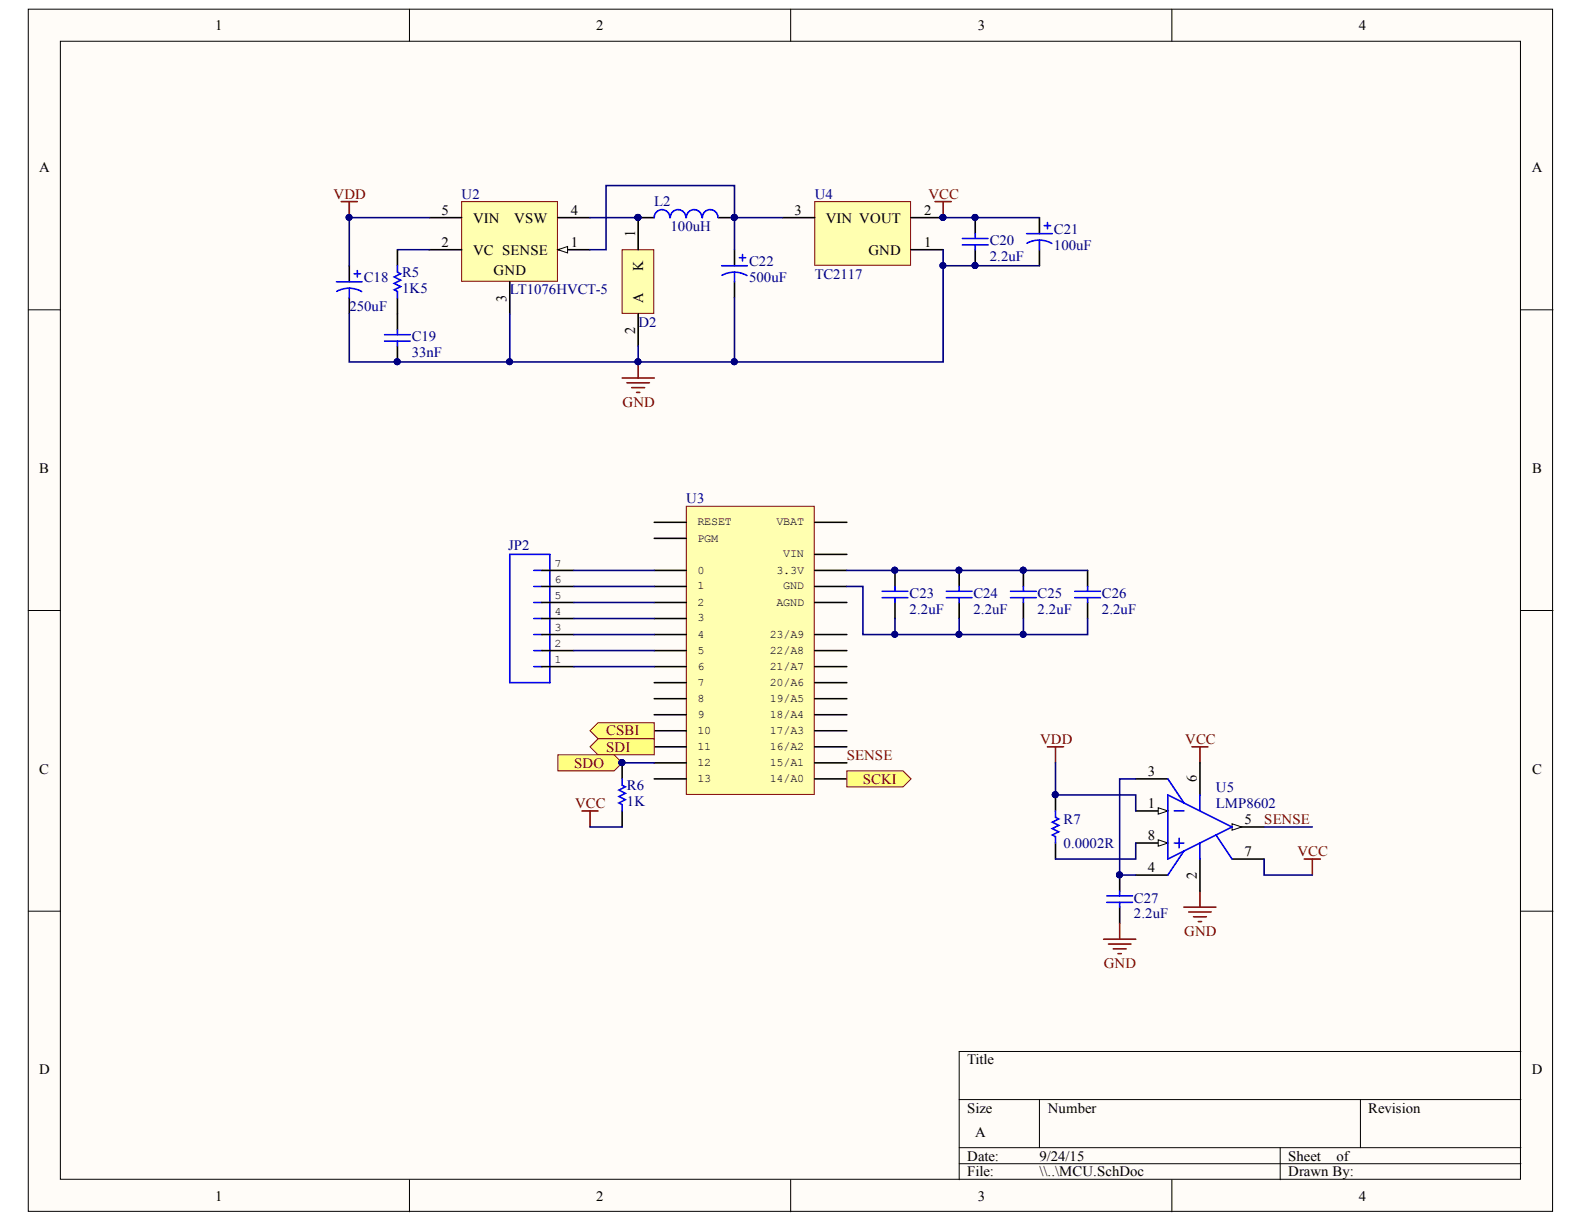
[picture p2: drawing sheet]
<svg xmlns="http://www.w3.org/2000/svg" width="279mm" height="216mm" viewBox="0 0 279 216" stroke-linecap="round" stroke-linejoin="round" font-family="sans-serif">
<defs><g id="words">
<g font-size="2.6">
<text x="112" y="41.8" transform="rotate(-90 112 41.8)">1</text>
<text x="113.4" y="47.9" transform="rotate(-90 113.4 47.9)">K</text>
<text x="89.4" y="53.2" transform="rotate(-90 89.4 53.2)">3</text>
<text x="113.4" y="53.4" transform="rotate(-90 113.4 53.4)">A</text>
<text x="112" y="58.9" transform="rotate(-90 112 58.9)">2</text>
<text x="211.1" y="137.9" transform="rotate(-90 211.1 137.9)">6</text>
<text x="211.1" y="155.1" transform="rotate(-90 211.1 155.1)">2</text>
</g>
<g font-size="2.5">
<text x="38" y="5.3">1</text>
<text x="105.2" y="5.3">2</text>
<text x="172.5" y="5.3">3</text>
<text x="239.7" y="5.3">4</text>
<text x="6.9" y="30.4">A</text>
<text x="270.2" y="30.4">A</text>
<text x="77.9" y="37.8">5</text>
<text x="83.4" y="39.3">VIN</text>
<text x="90.7" y="39.3">VSW</text>
<text x="100.7" y="37.8">4</text>
<text x="140.2" y="37.8">3</text>
<text x="145.7" y="39.3">VIN VOUT</text>
<text x="163" y="37.8">2</text>
<text x="77.9" y="43.5">2</text>
<text x="83.4" y="44.9">VC SENSE</text>
<text x="100.7" y="43.5">1</text>
<text x="153.2" y="44.9">GND</text>
<text x="163" y="43.5">1</text>
<text x="87.1" y="48.6">GND</text>
<text x="6.9" y="83.4">B</text>
<text x="270.3" y="83.4">B</text>
<text x="6.9" y="136.5">C</text>
<text x="202.5" y="136.8">3</text>
<text x="270.3" y="136.5">C</text>
<text x="202.5" y="142.5">1</text>
<text x="202.5" y="148.1">8</text>
<text x="219.5" y="145.3">5</text>
<text x="202.5" y="153.8">4</text>
<text x="219.5" y="151">7</text>
<text x="6.9" y="189.5">D</text>
<text x="170.6" y="187.7">Title</text>
<text x="270.2" y="189.5">D</text>
<text x="170.6" y="196.3">Size</text>
<text x="184.8" y="196.3">Number</text>
<text x="241.4" y="196.3">Revision</text>
<text x="172" y="200.5">A</text>
<text x="170.6" y="204.7">Date:</text>
<text x="170.6" y="207.5">File:</text>
<text x="183.4" y="204.7">9/24/15</text>
<text x="183.4" y="207.5">\\..\MCU.SchDoc</text>
<text x="227.2" y="204.7">Sheet</text>
<text x="227.2" y="207.5">Drawn By:</text>
<text x="235.8" y="204.7">of</text>
<text x="38" y="211.8">1</text>
<text x="105.2" y="211.8">2</text>
<text x="172.5" y="211.8">3</text>
<text x="239.7" y="211.8">4</text>
</g>
<g font-size="2.5" fill="#800000">
<text x="58.8" y="35">VDD</text>
<text x="163.7" y="35">VCC</text>
<text x="109.8" y="71.8">GND</text>
<text x="106.9" y="129.7">CSBI</text>
<text x="183.4" y="131.2">VDD</text>
<text x="209.1" y="131.2">VCC</text>
<text x="101.3" y="135.4">SDO</text>
<text x="106.9" y="132.6">SDI</text>
<text x="149.4" y="134">SENSE</text>
<text x="101.4" y="142.5">VCC</text>
<text x="152.2" y="138.3">SCKI</text>
<text x="223" y="145.3">SENSE</text>
<text x="228.8" y="151">VCC</text>
<text x="208.9" y="165.1">GND</text>
<text x="194.7" y="170.8">GND</text>
</g>
<g font-size="2.5" fill="#000080">
<text x="81.4" y="35">U2</text>
<text x="143.7" y="35">U4</text>
<text x="115.4" y="36.4">L2</text>
<text x="118.3" y="40.7">100uH</text>
<text x="185.9" y="41.2">C21</text>
<text x="132.1" y="46.9">C22</text>
<text x="174.6" y="43.2">C20</text>
<text x="174.6" y="46">2.2uF</text>
<text x="185.9" y="44.1">100uF</text>
<text x="64.2" y="49.7">C18</text>
<text x="70.9" y="48.9">R5</text>
<text x="70.9" y="51.7">1K5</text>
<text x="89.9" y="51.9">LT1076HVCT-5</text>
<text x="132.1" y="49.7">500uF</text>
<text x="143.7" y="49.2">TC2117</text>
<text x="61.6" y="54.8">250uF</text>
<text x="112.6" y="57.6">D2</text>
<text x="72.6" y="60.2">C19</text>
<text x="72.6" y="63">33nF</text>
<text x="121.1" y="88.8">U3</text>
<text x="89.6" y="97">JP2</text>
<text x="160.5" y="105.4">C23</text>
<text x="171.7" y="105.4">C24</text>
<text x="183" y="105.4">C25</text>
<text x="194.4" y="105.4">C26</text>
<text x="160.5" y="108.3">2.2uF</text>
<text x="171.7" y="108.3">2.2uF</text>
<text x="183" y="108.3">2.2uF</text>
<text x="194.4" y="108.3">2.2uF</text>
<text x="110.6" y="139.3">R6</text>
<text x="110.6" y="142.2">1K</text>
<text x="214.5" y="139.7">U5</text>
<text x="214.5" y="142.5">LMP8602</text>
<text x="187.6" y="149.6">0.0002R</text>
<text x="187.6" y="145.3">R7</text>
<text x="200" y="159.2">C27</text>
<text x="200" y="162">2.2uF</text>
</g>
<g font-size="2">
<text x="123" y="92.6">RESET</text>
<text x="123" y="95.5">PGM</text>
<text x="137" y="92.6">VBAT</text>
<text x="97.8" y="100">7</text>
<text x="123" y="101.2">0</text>
<text x="137" y="101.2">3.3V</text>
<text x="138.1" y="98.3">VIN</text>
<text x="97.8" y="105.7">5</text>
<text x="97.8" y="102.9">6</text>
<text x="123" y="106.8">2</text>
<text x="123" y="104">1</text>
<text x="137" y="106.8">AGND</text>
<text x="138.1" y="104">GND</text>
<text x="97.8" y="111.3">3</text>
<text x="97.8" y="108.5">4</text>
<text x="123" y="112.5">4</text>
<text x="123" y="109.6">3</text>
<text x="135.8" y="112.5">23/A9</text>
<text x="97.8" y="117">1</text>
<text x="97.8" y="114.2">2</text>
<text x="123" y="118.2">6</text>
<text x="123" y="115.3">5</text>
<text x="135.8" y="115.3">22/A8</text>
<text x="135.8" y="118.2">21/A7</text>
<text x="123" y="123.8">8</text>
<text x="123" y="120.9">7</text>
<text x="135.8" y="120.9">20/A6</text>
<text x="135.8" y="123.8">19/A5</text>
<text x="123" y="129.5">10</text>
<text x="123" y="126.6">9</text>
<text x="135.8" y="126.6">18/A4</text>
<text x="135.8" y="129.5">17/A3</text>
<text x="123" y="135.1">12</text>
<text x="123" y="132.3">11</text>
<text x="123" y="137.9">13</text>
<text x="135.8" y="132.3">16/A2</text>
<text x="135.8" y="135.1">15/A1</text>
<text x="135.8" y="137.9">14/A0</text>
</g>
</g></defs>
<g fill="#fffcf8" stroke="#000" stroke-width=".18">
<path d="M5 1.6h268.9v212.1h-268.9z"/>
<path d="M10.6 7.3h257.6v200.7h-257.6z"/>
</g>
<g fill="none" stroke="#000" stroke-width=".18">
<path d="M72.2 1.6v5.7M139.5 1.6v5.7M206.7 1.6v5.7M5 54.7h5.6M268.3 54.7h5.6M5 107.7h5.6M268.3 107.7h5.6M5 160.7h5.6M268.3 160.7h5.6M169.2 194h99.1M183.3 194v8.4M240 194v8.4"/>
<path d="M268.3 185.5h-99.1v22.6M72.2 208.1v5.7M139.5 208.1v5.7M169.2 202.4h99.1M169.2 205.3h99.1M206.7 208.1v5.7M225.8 202.4v5.7"/>
</g>
<path d="M81.4 35.6h16.9v14h-16.9z" fill="#ffffb0" stroke="#800000" stroke-width=".18"/>
<path d="M98.4 44h5.7" fill="none" stroke="#000" stroke-width=".28"/>
<path d="M98.4 44l1.7-.5v1.1z" fill="#fffcf8"/>
<path d="M98.4 44l1.7-.5v1.1z" fill="none" stroke="#000" stroke-width=".18"/>
<path d="M75.8 38.4h5.6M98.4 38.4h5.7M75.8 44h5.6M89.9 49.7v5.7" fill="none" stroke="#000" stroke-width=".28"/>
<path d="M143.7 35.6h16.9v11.2h-16.9z" fill="#ffffb0" stroke="#800000" stroke-width=".18"/>
<path d="M138 38.4h5.7M160.7 38.4h5.7M160.7 44h5.7" fill="none" stroke="#000" stroke-width=".28"/>
<circle cx="166.3" cy="38.3" r=".52" fill="#000080" stroke="#000080" stroke-width=".18"/>
<path d="M109.7 44h5.6v11.3h-5.6z" fill="#ffffb0" stroke="#800000" stroke-width=".18"/>
<path d="M115.4 38.4h-2.8v5.6M126.7 38.4h2.9M61.6 46.9v2.8M61.6 52.5v2.9M70.1 44v2.9M70.1 52.5v5.7M112.6 55.4v5.6M129.6 44v2.9M129.6 49.7v2.8M70.1 61v2.8" fill="none" stroke="#000" stroke-width=".28"/>
<g fill="#000080" stroke="#000080" stroke-width=".18">
<circle cx="112.5" cy="38.3" r=".52"/>
<circle cx="61.6" cy="38.3" r=".52"/>
<circle cx="70.1" cy="63.8" r=".52"/>
<circle cx="112.5" cy="63.8" r=".52"/>
<circle cx="129.5" cy="38.3" r=".52"/>
<circle cx="166.3" cy="38.3" r=".52"/>
</g>
<path d="M60.2 35.6h2.8M61.6 35.6v2.8M164.9 35.6h2.9M166.4 35.6v2.8M109.7 66.7h5.7M110.6 67.5h4M111.4 68.4h2.3M112.3 69.2h.6M112.6 63.8v2.9" fill="none" stroke="#800000" stroke-width=".28"/>
<g fill="none" stroke="#00f" stroke-width=".28">
<path d="M118.1 38.4a1.37 1.37 0 0 0-1.3-1.4 1.37 1.37 0 0 0-1.4 1.4M121 38.4a1.37 1.37 0 0 0-1.4-1.4 1.37 1.37 0 0 0-1.4 1.4M123.8 38.4a1.37 1.37 0 0 0-1.4-1.4 1.37 1.37 0 0 0-1.3 1.4M126.6 38.4a1.37 1.37 0 0 0-1.3-1.4 1.37 1.37 0 0 0-1.4 1.4M59.3 49.7h4.6M61.6 50.8l1.4 .3 .8 .3M61.6 50.8l-1.4 .2-.8 .4M61.6 50.8v1.7M62.5 48.3h1.1M63 47.7v1.2M67.8 59h4.6M70.1 46.9v1.1l.6 .3-1.2 .6 1.2 .5-1.2 .6 1.2 .6-1.2 .5 .6 .3v1.1"/>
<path d="M70.1 58.2v.8M127.3 46.9h4.5M129.6 48l.9 .1 1.2 .5M129.6 48l-1 .1-1.3 .5M129.6 48v1.7M130.4 45.5h1.1M131 44.9v1.1M67.8 60.2h4.6M70.1 60.2v.8"/>
</g>
<path d="M121.1 89.3h22.5v50.8h-22.5z" fill="#ffffb0" stroke="#800000" stroke-width=".18"/>
<g fill="none" stroke="#000" stroke-width=".28">
<path d="M172 38.4v2.8M183.3 38.4v2.8M172 44v2.9M183.3 44v2.9M115.4 92.1h5.7M115.4 95h5.7M143.7 97.8h5.7M143.7 92.1h5.7M115.4 117.6h5.7M115.4 114.8h5.7M115.4 111.9h5.7M115.4 109.1h5.7"/>
<path d="M115.4 106.3h5.7M115.4 103.4h5.7M115.4 100.6h5.7M143.7 117.6h5.7M143.7 114.8h5.7M143.7 111.9h5.7M143.7 106.3h5.7M143.7 103.4h5.7M143.7 100.6h5.7M157.9 100.6v2.8M157.9 106.3v2.8M169.2 100.6v2.8"/>
<path d="M169.2 106.3v2.8M180.5 100.6v2.8M180.5 106.3v2.8M191.8 100.6v2.8M191.8 106.3v2.8M115.4 134.6h5.7M115.4 131.7h5.7M115.4 128.9h5.7M115.4 126.1h5.7M115.4 123.2h5.7M115.4 120.4h5.7M115.4 137.4h5.7"/>
<path d="M143.7 134.6h5.7M143.7 131.7h5.7M143.7 128.9h5.7M143.7 126.1h5.7M143.7 123.2h5.7M143.7 120.4h5.7M143.7 137.4h5.7M197.5 154.4v2.8M200.3 148.7h5.7M217.3 151.5h5.7M197.5 160v2.8"/>
</g>
<g fill="#000080" stroke="#000080" stroke-width=".18">
<circle cx="172" cy="38.3" r=".52"/>
<circle cx="172" cy="46.8" r=".52"/>
<circle cx="157.8" cy="100.6" r=".52"/>
<circle cx="169.1" cy="100.6" r=".52"/>
<circle cx="180.5" cy="100.6" r=".52"/>
<circle cx="197.5" cy="154.3" r=".52"/>
</g>
<g fill="none" stroke="#00f" stroke-width=".28">
<path d="M184.2 39.8h1.1M184.8 39.2v1.2M169.8 43.2h4.5M169.8 42.1h4.5M172 41.2v.9M172 43.2v.8M181.1 41.2h4.5M183.3 42.3l1 .2 1.2 .4M183.3 42.3l-.9 .1-1.3 .5M183.3 42.3v1.7M155.6 104.3h4.5M155.6 105.4h4.5"/>
<path d="M157.9 103.4v.9M157.9 105.4v.9M166.9 104.3h4.6M166.9 105.4h4.6M169.2 103.4v.9M169.2 105.4v.9M178.3 104.3h4.5M178.3 105.4h4.5M180.5 103.4v.9M180.5 105.4v.9M189.6 104.3h4.5M189.6 105.4h4.5"/>
<path d="M191.8 103.4v.9M191.8 105.4v.9M195.2 158h4.6M195.2 159.2h4.6M197.5 157.2v.8M197.5 159.2v.8"/>
</g>
<g fill="none" stroke="#800000" stroke-width=".28">
<path d="M210.2 131.7h2.9M211.7 131.7v2.9M211.7 157.2v2.8M230.1 151.5h2.8M231.5 151.5v2.9M194.7 165.7h5.6M195.5 166.5h4M196.4 167.4h2.2M197.2 168.2h.6M197.5 162.8v2.9M208.8 160h5.7M209.7 160.9h3.9"/>
<path d="M210.5 161.7h2.3M211.4 162.6h.5"/>
</g>
<path d="M204.3 148.1l1.7 .6-1.7 .6z" fill="#fffcf8"/>
<path d="M204.3 148.1l1.7 .6-1.7 .6z" fill="none" stroke="#000" stroke-width=".18"/>
<path d="M200.3 143h5.7" fill="none" stroke="#000" stroke-width=".28"/>
<path d="M204.3 142.5l1.7 .5-1.7 .6z" fill="#fffcf8"/>
<path d="M204.3 142.5l1.7 .5-1.7 .6z" fill="none" stroke="#000" stroke-width=".18"/>
<path d="M200.3 137.4h5.7M200.3 154.4h5.7M211.7 151.5v5.7M217.3 145.9h5.7" fill="none" stroke="#000" stroke-width=".28"/>
<path d="M217.3 145.3l1.7 .6-1.7 .5z" fill="#fffcf8"/>
<path d="M217.3 145.3l1.7 .6-1.7 .5z" fill="none" stroke="#000" stroke-width=".18"/>
<path d="M95.6 117.6h5.6M95.6 114.8h5.6M95.6 111.9h5.6M95.6 109.1h5.6M95.6 106.3h5.6M95.6 103.4h5.6M95.6 100.6h5.6M211.7 134.6v5.6M186.2 140.2v2.8M186.2 148.7v2.8" fill="none" stroke="#000" stroke-width=".28"/>
<g fill="none" stroke="#00f" stroke-width=".28">
<path d="M89.9 97.8h7.1v22.6h-7.1zM94.2 111.9h1.4M94.2 114.8h1.4M94.2 117.6h1.4M94.2 106.3h1.4M94.2 109.1h1.4M94.2 103.4h1.4M94.2 100.6h1.4M206 137.4l2.8 4.2M186.2 143v1.2l.5 .3-1.1 .5 1.1 .6-1.1 .6 1.1 .5-1.1 .6 .6 .3v1.1M206 140.2l11.3 5.7-11.3 5.6zM207.1 143h1.7"/>
<path d="M207.1 148.7h1.7M208 147.9v1.6M208.8 150.1l-2.8 4.3M211.7 140.2v2.8M211.7 148.7v2.8M214.5 147.3l2.8 4.2"/>
</g>
<circle cx="186.1" cy="140.2" r=".52" fill="#000080" stroke="#000080" stroke-width=".18"/>
<path d="M184.8 131.7h2.8M186.2 131.7v2.9" fill="none" stroke="#800000" stroke-width=".28"/>
<g fill="#ffff80" stroke="#800000" stroke-width=".18">
<path d="M104.1 128.9l1.4-1.4h9.9v2.8h-9.9z" fill-rule="evenodd"/>
<path d="M104.1 131.7l1.4-1.4h9.9v2.8h-9.9z" fill-rule="evenodd"/>
<path d="M98.4 133.1h9.9l1.4 1.5-1.4 1.4h-9.9z" fill-rule="evenodd"/>
</g>
<circle cx="109.7" cy="134.5" r=".52" fill="#000080" stroke="#000080" stroke-width=".18"/>
<path d="M149.4 136h9.9l1.4 1.4-1.4 1.4h-9.9z" fill-rule="evenodd" fill="#ffff80" stroke="#800000" stroke-width=".18"/>
<path d="M109.7 134.6v2.8M109.7 143v2.9" fill="none" stroke="#000" stroke-width=".28"/>
<g fill="#000080" stroke="#000080" stroke-width=".18">
<circle cx="109.7" cy="134.5" r=".52"/>
<circle cx="61.6" cy="38.3" r=".52"/>
<circle cx="112.5" cy="38.3" r=".52"/>
<circle cx="112.5" cy="63.8" r=".52"/>
<circle cx="129.5" cy="38.3" r=".52"/>
<circle cx="166.3" cy="46.8" r=".52"/>
<circle cx="129.5" cy="63.8" r=".52"/>
<circle cx="89.9" cy="63.8" r=".52"/>
<circle cx="70.1" cy="63.8" r=".52"/>
<circle cx="166.3" cy="38.3" r=".52"/>
<circle cx="172" cy="38.3" r=".52"/>
<circle cx="172" cy="46.8" r=".52"/>
<circle cx="169.1" cy="111.9" r=".52"/>
<circle cx="180.5" cy="111.9" r=".52"/>
<circle cx="157.8" cy="100.6" r=".52"/>
<circle cx="169.1" cy="100.6" r=".52"/>
<circle cx="180.5" cy="100.6" r=".52"/>
<circle cx="157.8" cy="111.9" r=".52"/>
<circle cx="197.5" cy="154.3" r=".52"/>
<circle cx="186.1" cy="140.2" r=".52"/>
</g>
<path d="M109.7 137.4v1.1l.6 .3-1.1 .6 1.1 .5-1.1 .6 1.1 .6-1.1 .5 .5 .3v1.1" fill="none" stroke="#00f" stroke-width=".28"/>
<path d="M102.7 143h2.8M104.1 143v2.9" fill="none" stroke="#800000" stroke-width=".28"/>
<g fill="none" stroke="#000080" stroke-width=".28">
<path d="M75.8 38.4h-14.2v8.5M104.1 38.4h8.5M129.6 38.4h8.4M166.4 38.4h16.9M61.6 55.4v8.4h68M70.1 44h5.7M89.9 55.4v8.4M104.1 44h2.8v-11.3h22.7v11.3M129.6 52.5v11.3M166.4 44v19.8h-36.8M166.4 46.9h16.9M112.6 61v2.8"/>
<path d="M101.2 117.6h14.2M101.2 114.8h14.2M101.2 111.9h14.2M101.2 109.1h14.2M101.2 106.3h14.2M101.2 103.4h14.2M101.2 100.6h14.2M149.4 100.6h42.4M149.4 103.4h2.8v8.5h5.7M157.9 109.1v2.8h33.9v-2.8M169.2 109.1v2.8M180.5 109.1v2.8"/>
<path d="M109.7 134.6h5.7M186.2 134.6v5.6h14.1v2.8M200.3 137.4h-2.8v17h2.8M104.1 145.9h5.6M200.3 148.7v2.8h-14.1M223 151.5v2.9h8.5M223 145.9h8.5"/>
</g>
<use href="#words"/>
</svg>
